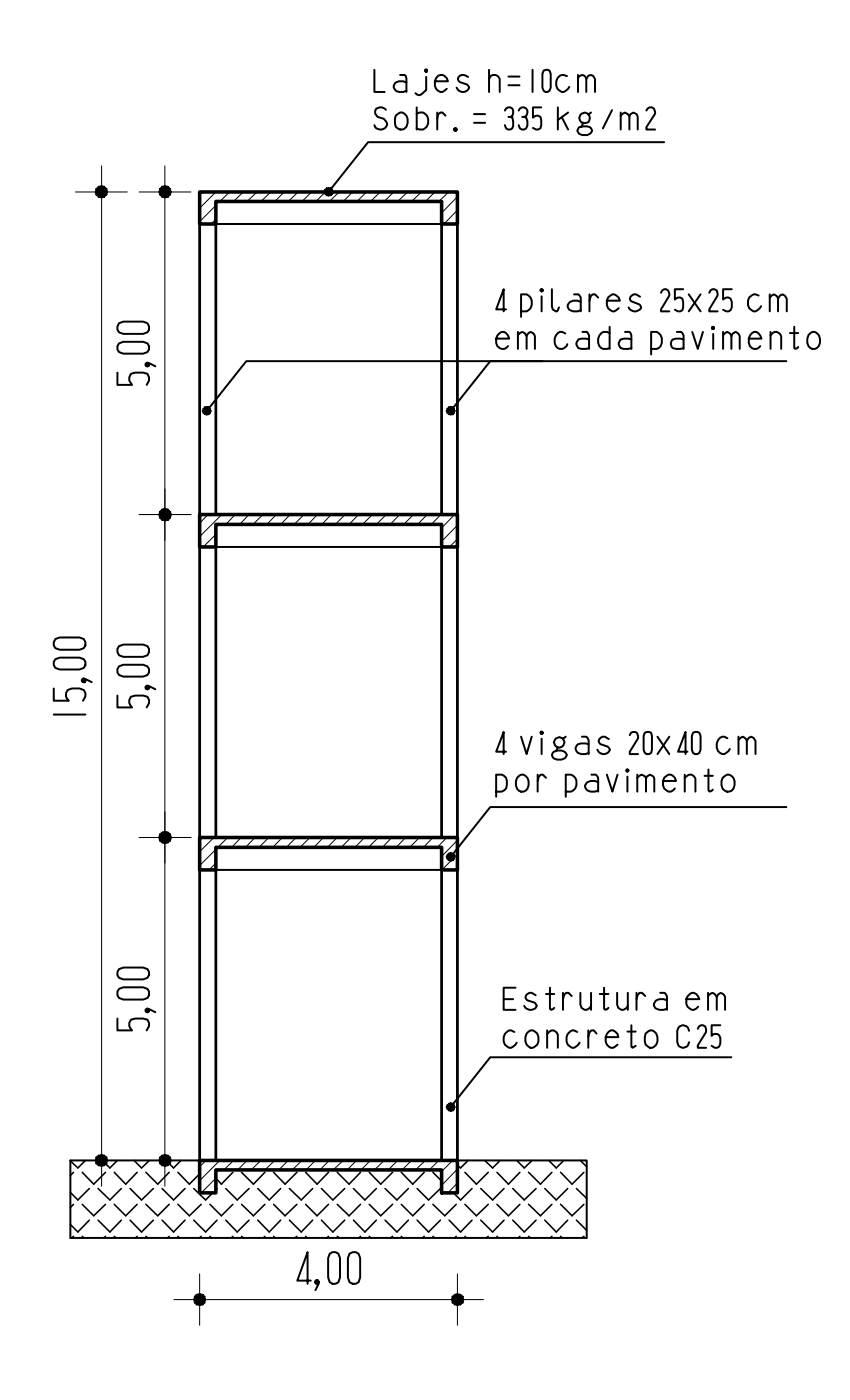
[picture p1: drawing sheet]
<svg xmlns="http://www.w3.org/2000/svg" width="91mm" height="150mm" viewBox="0 0 91 150" stroke-linecap="round" stroke-linejoin="round" font-family="sans-serif">
<!-- layer: Vista-3 -->
<path d="M21.4 24v31.1M23.1 24v31.1M47.3 24v31.1M49 24v31.1M21.4 58.6v31.1M23.1 58.6v31.1M47.3 58.6v31.1M49 58.6v31.1M21.4 93.2v31.1M23.1 93.2v31.1M47.3 93.2v31.1M49 93.2v31.1" fill="none" stroke="#000" stroke-width=".3"/>
<!-- layer: Vista-2 -->
<path d="M71.1 15.2h-31.7l-4.2 5.4M23.1 24h24.2M58.1 38.7h-31.7l-4.3 5.3M84.2 38.7h-31.7l-4.2 5.3M23.1 58.6h24.2M23.1 93.2h24.2M84.2 86.4h-31.7l-4.2 5.4M78.3 113.2h-25.8l-4.2 5.4M21.4 124.3h-13.9v8.3h55.3v-8.3h-13.8" fill="none" stroke="#000" stroke-width=".21"/>
<!-- layer: Cotas -->
<g fill="none" stroke="#000" stroke-width=".11">
<path d="M10.9 17.8v109.2M17.7 17.8v109.2M8.1 20.6h5.5M14.9 20.6h5.5M21.6 20.6l-.2 .2M23.1 20.6l-1.7 1.7M23.1 22l-1.7 1.7M23.1 23.5l-.5 .5M24.6 20.6l-1.1 1M26 20.6l-1 1M27.5 20.6l-1 1M29 20.6l-1.1 1"/>
<path d="M30.4 20.6l-1 1M31.9 20.6l-1 1M33.4 20.6l-1.1 1M34.8 20.6l-1 1M36.3 20.6l-1 1M37.8 20.6l-1.1 1M39.2 20.6l-1 1M40.7 20.6l-1 1M42.2 20.6l-1.1 1M43.6 20.6l-1 1M45.1 20.6l-1 1M46.6 20.6l-1 1"/>
<path d="M48 20.6l-1 1M49 24h.1M49 21.1l-1.7 1.7M49 22.5l-1.5 1.5M14.9 55.1h5.5M22.3 55.1l-.9 .9M23.1 57.2l-1.3 1.4M23.7 55.1l-2.3 2.4M25.2 55.1l-1 1.1M26.7 55.1l-1 1.1M28.2 55.1l-1.1 1.1M29.6 55.1l-1 1.1"/>
<path d="M31.1 55.1l-1 1.1M32.6 55.1l-1.1 1.1M34 55.1l-1 1.1M35.5 55.1l-1 1.1M37 55.1l-1.1 1.1M38.4 55.1l-1 1.1M39.9 55.1l-1.1 1.1M41.4 55.1l-1.1 1.1M42.8 55.1l-1 1.1M44.3 55.1l-1.1 1.1M45.8 55.1l-1.1 1.1M47.2 55.1l-1 1.1"/>
<path d="M48.7 55.1l-1.4 1.4M49 56.2l-1.7 1.8M49 57.7l-.9 .9M14.9 89.7h5.5M21.4 89.7v.1M22.9 89.7l-1.5 1.5M23.1 91l-1.7 1.7M23.1 92.4l-.7 .8M24.4 89.7l-1.1 1M25.8 89.7l-1 1M27.3 89.7l-1 1M28.8 89.7l-1.1 1"/>
<path d="M30.2 89.7l-1 1M31.7 89.7l-1.1 1M33.2 89.7l-1.1 1M34.6 89.7l-1 1M36.1 89.7l-1 1M37.6 89.7l-1.1 1M39 89.7l-1 1M40.5 89.7l-1 1M42 89.7l-1.1 1M43.4 89.7l-1 1M44.9 89.7l-1 1M46.4 89.7l-1.1 1"/>
<path d="M47.8 89.7l-1 1M49 90l-1.7 1.7M49 91.5l-1.7 1.7M49 92.9l-.2 .3M8.1 124.3h5.5M14.9 124.3h5.5M18.6 139.2h33.2M21.4 136.4v5.5M22.1 124.3l-.7 .7M23.1 126.2l-1.6 1.5M23.1 127.6l-.1 .1M23.5 124.3l-2.1 2.1"/>
<path d="M25 124.3l-1 1M26.5 124.3l-1.1 1M27.9 124.3l-1 1M29.4 124.3l-1 1M30.9 124.3l-1.1 1M32.3 124.3l-1 1M33.8 124.3l-1 1M35.3 124.3l-1.1 1M36.7 124.3l-1 1M38.2 124.3l-1 1M39.7 124.3l-1 1M41.1 124.3l-1 1"/>
<path d="M42.6 124.3l-1 1M44.1 124.3l-1 1M45.6 124.3l-1.1 1M47 124.3l-1 1M48.5 124.3l-1.2 1.2M49 125.2l-1.7 1.7M49 126.7l-1 1M49 136.4v5.5"/>
</g>
<!-- layer: Corte -->
<path d="M21.4 20.6h27.6v3.4h-1.7v-2.4h-24.2v2.4h-1.7zM21.4 55.1h27.6v3.5h-1.7v-2.4h-24.2v2.4h-1.7zM21.4 89.7h27.6v3.5h-1.7v-2.5h-24.2v2.5h-1.7zM21.4 124.3h27.6v3.4h-1.7v-2.4h-24.2v2.4h-1.7z" fill="none" stroke="#000" stroke-width=".38"/>
<!-- layer: 0 -->
<g fill="none" stroke="#000" stroke-width=".17">
<path d="M7.9 125.5l-.4 .4M7.9 129l-.4 .3M7.9 132.4l-.2 .2M8.8 125.5l1.2 1.3 1.3-1.3M8.8 129l1.2 1.2 1.3-1.2M8.8 132.4l.2 .2M9.1 124.3l-.8 .8-.8-.8M9.6 127.3l-1.3 1.2-.8-.8M9.6 130.7l-1.3 1.2-.8-.8M10.5 127.3l1.3 1.2 1.2-1.2M10.5 130.7l1.3 1.2 1.2-1.2M10.9 124.3l.9 .8 .8-.8"/>
<path d="M11.3 132.4l-.2 .2M12.2 125.5l1.3 1.3 1.2-1.3M12.2 129l1.3 1.2 1.2-1.2M12.2 132.4l.2 .2M13.9 127.3l1.3 1.2 1.2-1.2M13.9 130.7l1.3 1.2 1.2-1.2M14.4 124.3l.8 .8 .8-.8M14.7 132.4l-.2 .2M15.6 125.5l1.3 1.3 1.2-1.3M15.6 129l1.3 1.2 1.2-1.2M15.6 132.4l.2 .2M17.4 127.3l1.2 1.2 1.2-1.2"/>
<path d="M17.4 130.7l1.2 1.2 1.2-1.2M17.8 124.3l.8 .8 .8-.8M18.1 132.4l-.2 .2M19.1 125.5l1.2 1.3 1.1-1.1M19.1 129l1.2 1.2 1.2-1.2M19.1 132.4l.1 .2M20.7 127.3l1.3 1.2 .8-.8M20.7 130.7l1.3 1.2 1.2-1.2M21.2 124.3l.2 .2M21.5 132.4l-.2 .2M22.5 129l1.2 1.2 1.2-1.2M22.5 132.4l.1 .2"/>
<path d="M23.2 127.3l-.1 .1M24.2 127.3l1.2 1.2 1.3-1.2M24.2 130.7l1.2 1.2 1.3-1.2M24.9 125.5l-1.2 1.3-.6-.6M24.9 132.4l-.1 .2M25.9 125.5l1.2 1.3 1.3-1.3M25.9 129l1.2 1.2 1.3-1.2M25.9 132.4l.2 .2M27.6 127.3l1.2 1.2 1.3-1.2M27.6 130.7l1.2 1.2 1.3-1.2M28.4 132.4l-.2 .2M29.3 125.5l1.2 1.3 1.3-1.3"/>
<path d="M29.3 129l1.2 1.2 1.3-1.2M29.3 132.4l.2 .2M31 127.3l1.3 1.2 1.2-1.2M31 130.7l1.3 1.2 1.2-1.2M31.8 132.4l-.2 .2M32.7 125.5l1.3 1.3 1.2-1.3M32.7 129l1.3 1.2 1.2-1.2M32.7 132.4l.2 .2M34.4 127.3l1.2 1.2 1.3-1.2M34.4 130.7l1.2 1.2 1.3-1.2M35.2 132.4l-.2 .2M36.1 125.5l1.3 1.3 1.2-1.3"/>
<path d="M36.1 129l1.3 1.2 1.2-1.2M36.1 132.4l.2 .2M37.8 127.3l1.3 1.2 1.2-1.2M37.8 130.7l1.3 1.2 1.2-1.2M38.6 132.4l-.2 .2M39.5 125.5l1.3 1.3 1.2-1.3M39.5 129l1.3 1.2 1.2-1.2M39.5 132.4l.2 .2M41.2 127.3l1.3 1.2 1.2-1.2M41.2 130.7l1.3 1.2 1.2-1.2M42 132.4l-.2 .2M43 125.5l1.2 1.3 1.2-1.3"/>
<path d="M43 129l1.2 1.2 1.2-1.2M43 132.4l.1 .2M44.7 127.3l1.2 1.2 1.3-1.2M44.7 130.7l1.2 1.2 1.3-1.2M45.4 132.4l-.1 .2M46.4 129l1.2 1.2 1.3-1.2M46.4 132.4l.2 .2M46.4 125.5l.9 1M48.1 130.7l1.2 1.2 1.2-1.2M48.9 132.4l-.2 .2M49.8 125.5l1.2 1.3 1.3-1.3M49.8 129l1.2 1.2 1.3-1.2"/>
<path d="M49.8 132.4l.2 .2M50.1 124.3l-.8 .8-.3-.3M50.5 127.3l-1.2 1.2-.7-.8M51.5 127.3l1.2 1.2 1.3-1.2M51.5 130.7l1.2 1.2 1.3-1.2M51.9 124.3l.8 .8 .9-.8M52.3 132.4l-.2 .2M53.2 125.5l1.2 1.3 1.3-1.3M53.2 129l1.2 1.2 1.3-1.2M53.2 132.4l.2 .2M54.9 127.3l1.2 1.2 1.3-1.2M54.9 130.7l1.2 1.2 1.3-1.2"/>
<path d="M55.3 124.3l.8 .8 .9-.8M55.7 132.4l-.2 .2M56.6 125.5l1.3 1.3 1.2-1.3M56.6 129l1.3 1.2 1.2-1.2M56.6 132.4l.2 .2M58.3 127.3l1.3 1.2 1.2-1.2M58.3 130.7l1.3 1.2 1.2-1.2M58.8 124.3l.8 .8 .8-.8M59.1 132.4l-.2 .2M60 125.5l1.3 1.3 1.2-1.3M60 129l1.3 1.2 1.2-1.2M60 132.4l.2 .2"/>
<path d="M61.7 130.7l1.1 1.1M61.7 127.3l1.1 1M62.1 124.3l.7 .7M62.5 132.4l-.2 .2"/>
</g>
<g fill="#000" stroke="#000" stroke-width=".11">
<path d="M10.5 20l.4 .6v-.7zM10.3 20.2l.2-.2 .4 .6zM10.3 20.2l-.1 .4h.7z"/>
<path d="M17.4 20l.3 .6v-.7zM17.1 20.2l.3-.2 .3 .6zM17.1 20.2l-.1 .4h.7z"/>
<path d="M10.2 20.6l.1 .3 .6-.3zM10.3 20.9l.6-.3-.4 .5zM10.9 20.6l-.4 .5 .4 .1z"/>
<path d="M10.9 20.6v.6l.3-.1zM10.9 20.6l.5 .3-.2 .2zM10.9 20.6l.5 .3 .1-.3z"/>
<path d="M10.9 20.6h.6l-.1-.4zM11.2 20l.2 .2-.5 .4zM10.9 19.9v.7l.3-.6z"/>
<path d="M17 20.6l.1 .3 .6-.3zM17.1 20.9l.6-.3-.3 .5zM17.7 20.6l-.3 .5 .3 .1z"/>
<path d="M17.7 20.6v.6l.3-.1zM17.7 20.6l.5 .3-.2 .2zM17.7 20.6l.5 .3 .1-.3z"/>
<path d="M17.7 20.6h.6l-.1-.4zM18 20l.2 .2-.5 .4zM17.7 19.9v.7l.3-.6z"/>
<path d="M17 55.1l.1 .3 .6-.3zM17.1 55.4l.6-.3-.3 .6zM17.7 55.1l-.3 .6 .3 .1z"/>
<path d="M17 55.1l.1 .3 .6-.3zM17.1 55.4l.6-.3-.3 .6zM17.7 55.1l-.3 .6 .3 .1z"/>
<path d="M17.4 54.6l.3 .5v-.6zM17.4 54.6l.3 .5-.6-.3zM17.1 54.8l-.1 .3h.7z"/>
<path d="M17.7 55.1v.7l.3-.1zM17.7 55.1l.5 .3-.2 .3zM17.7 55.1l.5 .3 .1-.3z"/>
<path d="M17.7 55.1v.7l.3-.1zM17.7 55.1l.5 .3-.2 .3zM17.7 55.1l.5 .3 .1-.3z"/>
<path d="M17.4 54.6l.3 .5v-.6zM17.4 54.6l.3 .5-.6-.3zM17.1 54.8l-.1 .3h.7z"/>
<path d="M17.7 55.1h.6l-.1-.3zM18 54.6l.2 .2-.5 .3zM17.7 54.5v.6l.3-.5z"/>
<path d="M17.7 55.1h.6l-.1-.3zM18 54.6l.2 .2-.5 .3zM17.7 54.5v.6l.3-.5z"/>
<path d="M17 89.7l.1 .3 .6-.3zM17.1 90l.6-.3-.3 .5zM17.7 89.7l-.3 .5 .3 .1z"/>
<path d="M17 89.7l.1 .3 .6-.3zM17.1 90l.6-.3-.3 .5zM17.7 89.7l-.3 .5 .3 .1z"/>
<path d="M17.4 89.1l.3 .6v-.6zM17.1 89.4l.3-.3 .3 .6zM17.1 89.4l-.1 .3h.7z"/>
<path d="M17.7 89.7v.6l.3-.1zM17.7 89.7l.5 .3-.2 .2zM17.7 89.7l.5 .3 .1-.3z"/>
<path d="M17.7 89.7v.6l.3-.1zM17.7 89.7l.5 .3-.2 .2zM17.7 89.7l.5 .3 .1-.3z"/>
<path d="M17.4 89.1l.3 .6v-.6zM17.1 89.4l.3-.3 .3 .6zM17.1 89.4l-.1 .3h.7z"/>
<path d="M17.7 89.7h.6l-.1-.3zM18 89.1l.2 .3-.5 .3zM17.7 89.1v.6l.3-.6z"/>
<path d="M17.7 89.7h.6l-.1-.3zM18 89.1l.2 .3-.5 .3zM17.7 89.1v.6l.3-.6z"/>
<path d="M10.2 124.3l.1 .3 .6-.3zM10.3 124.6l.6-.3-.4 .5zM10.9 124.3l-.4 .5 .4 .1z"/>
<path d="M10.9 124.3v.6l.3-.1zM10.9 124.3l.5 .3-.2 .2zM10.9 124.3l.5 .3 .1-.3z"/>
<path d="M10.5 123.7l.4 .6v-.7zM10.3 123.9l.2-.2 .4 .6zM10.3 123.9l-.1 .4h.7z"/>
<path d="M10.9 124.3h.6l-.1-.4zM11.2 123.7l.2 .2-.5 .4zM10.9 123.6v.7l.3-.6z"/>
<path d="M17 124.3l.1 .3 .6-.3zM17.1 124.6l.6-.3-.3 .5zM17.7 124.3l-.3 .5 .3 .1z"/>
<path d="M17.7 124.3v.6l.3-.1zM17.7 124.3l.5 .3-.2 .2zM17.7 124.3l.5 .3 .1-.3z"/>
<path d="M17.4 123.7l.3 .6v-.7zM17.1 123.9l.3-.2 .3 .6zM17.1 123.9l-.1 .4h.7z"/>
<path d="M17.7 124.3h.6l-.1-.4zM18 123.7l.2 .2-.5 .4zM17.7 123.6v.7l.3-.6z"/>
<path d="M20.7 139.2l.1 .3 .6-.3zM20.8 139.5l.6-.3-.4 .5zM21.4 139.2l-.4 .5 .4 .1z"/>
<path d="M21.4 139.2v.6l.3-.1zM21.4 139.2l.5 .3-.2 .2zM21.4 139.2l.5 .3 .1-.3z"/>
<path d="M21 138.6l.4 .6v-.7zM21 138.6l.4 .6-.6-.4zM20.8 138.8l-.1 .4h.7z"/>
<path d="M21.4 139.2h.6l-.1-.4zM21.7 138.6l.2 .2-.5 .4zM21.4 138.5v.7l.3-.6z"/>
<path d="M48.3 139.2l.1 .3 .6-.3zM48.4 139.5l.6-.3-.3 .5zM49 139.2l-.3 .5 .3 .1z"/>
<path d="M48.7 138.6l.3 .6v-.7zM48.4 138.8l.3-.2 .3 .6zM48.4 138.8l-.1 .4h.7z"/>
<path d="M49 139.2v.6l.3-.1zM49 139.2l.6 .3-.3 .2zM49 139.2l.6 .3 .1-.3z"/>
<path d="M49 139.2h.7l-.1-.4zM49.3 138.6l.3 .2-.6 .4zM49 138.5v.7l.3-.6z"/>
</g>
<!-- layer: Cotas -->
<g fill="none" stroke="#000" stroke-width=".21">
<path d="M40.1 7.5v2.3h1.1M41.3 11.8a.69 .69 0 0 0-1.1 0v.4l.2 .3 .7 .2a.65 .65 0 0 1 .2 1 .65 .65 0 0 1-1 0l-.2-.3M42.4 12.4a.68 .68 0 0 1 .7-.3 .68 .68 0 0 1 .5 .6 .83 .83 0 0 1-.8 1.2l-.4-.3-.1-.4zM42.8 8h.5l.1 .1 .1 .3v1.4M43.5 8.8a.92 .92 0 0 0-1.3 .4 .65 .65 0 0 0 .5 .6h.5l.3-.1M44.6 12.2a.84 .84 0 0 1 1 0 .84 .84 0 0 1 .2 1 .79 .79 0 0 1-1.2 .5M44.6 11.5v2.4M45.6 7.6v-.1l.1 .1M45.6 7.5v.1v-.1M45.6 7.6h.1l-.1 .1M45.6 7.5l.1 .1h-.1l.1-.1-.1 .1 .1-.1M45.6 8.2v1.4l-.5 .5a.44 .44 0 0 1-.6-.1"/>
<path d="M45.6 7.5v.2M45.7 7.5h-.1h.1M45.7 7.6h-.1h.1M45.7 7.5v.1v-.1M45.7 7.6l-.1-.1 .1 .1h-.1h.1h-.1v.1M45.7 7.5v.1M46.6 8.7h1.4a.7 .7 0 0 0-.7-.7 .7 .7 0 0 0-.7 .7 .86 .86 0 0 0 .8 1.1l.4-.3M46.8 12.1v1.8M47.7 12.4l-.3-.3h-.2l-.3 .2-.1 .4M48.7 13.8h.2h-.2M48.7 13.8v.1h.2h-.2M48.7 13.8l.2 .2"/>
<path d="M48.7 13.8h.2M48.7 14h.2M48.7 13.8v.2M48.8 13.8l.1 .1-.2-.1v.2l.2-.2-.1 .2M48.8 13.7l-.2 .2 .2 .1M48.8 13.7l.1 .2h-.3M48.8 13.7v.3M48.8 13.8l-.1 .1 .1-.1M48.8 14l-.1-.2 .1 .2M48.8 13.8v.2v-.2M48.9 13.8l-.2 .2M48.9 13.8v.2"/>
<path d="M48.9 13.9l-.1 .1M50.1 8.2a.63 .63 0 0 0-1.1 .3l.2 .3 .8 .2 .2 .4a.72 .72 0 0 1-.6 .5 .72 .72 0 0 1-.7-.5M50.8 12.2h1.1M50.8 13.2h1.1M52.4 8.5a.59 .59 0 0 1 .5-.5 .59 .59 0 0 1 .6 .5v1.3M52.4 7.5v2.3M54.1 11.8a.46 .46 0 0 1 .5-.3 .46 .46 0 0 1 .3 .6v.3l-.5 .1M54.4 8.2h1.2M54.4 9.1h1.2M54.7 12.5l.2 .1v.4v.7l-.2 .2h-.3l-.2-.2-.1-.3M55.5 11.8a.48 .48 0 0 1 .6-.3 .48 .48 0 0 1 .4 .6l-.2 .3-.4 .1M56.1 12.5l.2 .1a.88 .88 0 0 1-.2 1.3h-.2l-.2-.2-.2-.3"/>
<path d="M57 7.5v2.3M58 11.5h-.9v1.1a.55 .55 0 0 1 .8-.1l.1 .4-.1 .8-.5 .2-.3-.2M58.2 7.6l.2-.1 .4 .1 .2 .3v1.5l-.2 .3-.2 .1h-.2l-.2-.1-.1-.3v-1.5zM59.7 11.5v2.4M60.2 12.6l.6 1.3M60.7 8.2a.72 .72 0 0 0-1.1 .5 .86 .86 0 0 0 .8 1.1l.4-.3 .2-.2M60.8 12.1l-1.1 .8M61.9 8.3l.2-.2a.45 .45 0 0 1 .7 .4v1.3M61.9 8v1.8M62.4 13.2l-.1 .4h-.3l-.2 .4 .1 .2a.91 .91 0 0 0 1.5-.2l-.1-.3a1.01 1.01 0 0 0-1-.1M62.8 8.5a.47 .47 0 0 1 .4-.5 .47 .47 0 0 1 .5 .5v1.3M63.3 12.1l-.3 .2-.4-.2-.3 .1-.3 .4 .1 .4a.57 .57 0 0 0 .7 .2 .57 .57 0 0 0 .4-.6l-.1-.3h-.1"/>
<path d="M65.5 11.8l-.9 1.9M66.5 12.4l.4-.3 .4 .2 .1 .2v1.4M66.5 12.1v1.8M67.4 12.5l.1-.2 .3-.2 .4 .2 .1 .2v1.4M69.2 11.8a.48 .48 0 0 1 .8-.2l.1 .6-.9 1.4v.3h.9M12.6 39.9v1.3h1.5a.83 .83 0 0 1-.1-1.2l.5-.1h.8l.5 .1 .2 .4v.4l-.3 .4M12.7 36.8l.5-.2h2.1l.5 .2 .2 .3v.3l-.2 .3-.5 .2h-2.1l-.5-.2-.1-.3v-.3zM12.7 34.6l.5-.2h2.1l.5 .2 .2 .4v.3l-.2 .3-.5 .2h-2.1l-.5-.2-.1-.3v-.3zM15.6 39.1l.2 .1 .2-.1M15.6 39.1l.2-.2v.3M15.6 39.1h.4M15.7 39h.2h-.2"/>
<path d="M15.7 39v.1M15.7 39.1h.2M15.7 39l.2 .2-.2-.2 .1 .2v-.3l-.1 .2h.2l-.2-.2v.3l.2-.2-.2 .2 .2-.2M15.7 38.9v.3v-.2M15.7 38.9l.2 .2M15.7 39h.2M15.7 38.9h.2M15.9 38.9v.3v-.2M15.9 39.2h-.2h.2M15.9 38.9l-.2 .2M15.9 39v.1M16 39.1l-.2-.2h.2l.6 .3"/>
<path d="M53.1 36.3h1.4a.68 .68 0 0 0-1-.6 .92 .92 0 0 0-.4 1 .92 .92 0 0 0 .9 .7l.4-.3M54.2 33.1h-1.1l.8-2.1v2.3M55.5 35.9l.2-.2a.47 .47 0 0 1 .7 .3v1.4M55.5 35.5v1.9M55.8 33.3h.6a1.01 1.01 0 0 0 .6-.9 1.01 1.01 0 0 0-.6-.9h-.6v2.4M56.4 36l.1-.2 .3-.3 .4 .3 .1 .2v1.4M57.9 31.1l.1-.1 .1 .1M58 31l.1 .1M58 31h.1M58 31.2h.1M58 31v.2M58 31l.1 .1h-.1v-.1v.1h.1"/>
<path d="M58 31v.2v-.2M58 31.7v1.6M58 31.2v-.1v.1M58.1 31.1h-.1h.1M58.1 31.1h.1M58.1 31.1l-.1 .1M58.1 31.1h-.2l.1 .1M59.1 31v1.8a.57 .57 0 0 0 .5 .5l.3-.4M60.5 35.7l-.3-.2a.96 .96 0 0 0-.8 .8 .96 .96 0 0 0 .3 1 .69 .69 0 0 0 1-.4M61.5 31.5h.4l.3 .4v1.4M62.2 32.3a.98 .98 0 0 0-1.4 .4v.2a.9 .9 0 0 0 1.4 .3M62.4 35.5h.5l.2 .4v1.5"/>
<path d="M63.1 36.4a1.15 1.15 0 0 0-1.3 .1 .56 .56 0 0 0 .1 .8l.4 .1 .8-.1M63.1 31.5v1.8M64.1 31.9l-.4-.4h-.2l-.3 .2-.1 .5M65 32.2h1.4a.7 .7 0 0 0-.7-.7 .7 .7 0 0 0-.7 .7 .86 .86 0 0 0 .8 1.1l.5-.3M65.3 35.7a.85 .85 0 0 0-1 .1 .85 .85 0 0 0-.2 .9 .79 .79 0 0 0 1.2 .6M65.3 35v2.4M66.9 35.5h.5l.1 .2 .1 .2v1.5M67.6 36.4a1.15 1.15 0 0 0-1.2 .1 .56 .56 0 0 0 .1 .8l.3 .1 .8-.1M68.5 31.8a.63 .63 0 0 0-1 0l-.1 .2 .1 .2 .9 .4 .3 .3a.75 .75 0 0 1-.7 .5 .75 .75 0 0 1-.7-.5M69.7 37.4h.6a1 1 0 0 0 .6-.9 1 1 0 0 0-.6-1h-.6v2.5M70.8 31.4l.1-.3 .2-.1h.2l.2 .1 .2 .3v.3l-.9 1.4v.2h.9M72.5 35.5h.4l.3 .4v1.5"/>
<path d="M73.2 31h-.9v1.1a.55 .55 0 0 1 .8-.1l.1 .3-.1 .9-.2 .1h-.3l-.3-.1M73.2 36.4a1.26 1.26 0 0 0-1.3 .1 .63 .63 0 0 0 .2 .8l.3 .1 .8-.1M73.7 31.5l1.3 1.8M74.1 35.5l.6 1.9 .6-1.9M75 31.5l-1.3 1.8M75.9 31.4l.2-.3 .2-.1 .5 .1v.6l-.9 1.4v.2h.9M76.2 35.1l.2-.1 .1 .1M76.3 35.1h.1h-.1M76.3 35.2v-.1v.1M76.4 35v.2v-.1l-.1 .1 .1-.1-.1 .1M76.4 35.8v1.6M76.4 35.2h-.1h.1v-.1v.1h-.1"/>
<path d="M76.5 35.1h-.3l.2 .1-.1-.1h.1l-.1 .1v-.1l.1 .1M76.5 35.1l-.1 .1M77.4 35.9l.5-.4 .3 .3 .1 .2v1.4M77.4 35.5v1.9M78.3 36l.1-.2 .4-.3 .3 .3 .1 .2v1.4M78.4 31h-1v1.1a.55 .55 0 0 1 .8-.1l.2 .3v.6l-.2 .3-.2 .1h-.2l-.4-.1M80.2 36.3h1.3a.68 .68 0 0 0-1-.6 1 1 0 0 0 .2 1.7l.5-.1 .2-.2M81.2 31.7a.82 .82 0 0 0-.9 .1 .82 .82 0 0 0-.2 .9 .71 .71 0 0 0 .6 .7 .71 .71 0 0 0 .8-.6M82.4 31.9l.5-.4 .3 .3 .1 .2v1.3M82.4 31.5v1.8M82.5 35.9l.2-.2a.57 .57 0 0 1 1 .3v1.4M82.5 35.5v1.9"/>
<path d="M83.3 32a.47 .47 0 0 1 .7-.3l.2 .3v1.3M84.6 35.7h.9M85 35v2.3l.1 .1 .3-.1 .1-.1M86.6 35.9a.61 .61 0 0 1 .5-.4 .61 .61 0 0 1 .6 .4 1.01 1.01 0 0 1-.5 1.5 .69 .69 0 0 1-.8-.7v-.4zM5.8 73.7v1.3h1.6a.79 .79 0 0 1-.2-1.1l.5-.2h.8l.5 .2 .1 .3v.4l-.2 .4M5.8 76.5h3.3M5.9 70.6l.5-.2h2.1l.5 .2 .1 .3v.3l-.1 .3-.5 .2h-2.1l-.5-.2-.1-.3v-.3zM5.9 68.4l.5-.1h2.1l.5 .1 .1 .4v.3l-.1 .3-.5 .2h-2.1l-.5-.2-.1-.3v-.3zM8.8 72.9l.2 .2 .1-.2M8.8 72.9l.2-.2v.4M8.8 72.9h.3M8.8 72.9l.2 .2v-.3l-.2 .1h.3l-.2-.1 .2 .2h-.3"/>
<path d="M8.8 72.8h.3l-.2 .3 .2-.2M8.8 72.8l.3 .3M8.8 72.8v.2M8.9 72.8l.2 .2M8.9 72.8v.2M8.9 73h.2M8.9 72.8h.2M8.9 73.1v-.3v.3M8.9 73.1h.2M9.1 72.8l-.3 .2M9.1 72.8v.3M9.1 72.8l-.2 .2"/>
<path d="M9.1 72.8v.2M9.1 72.9l-.1-.2h.1l.7 .4M12.6 74.5v1.3h1.5a.79 .79 0 0 1-.1-1.2l.5-.1h.8l.5 .1 .2 .4v.3l-.3 .5M12.7 71.4l.5-.2h2.1l.5 .2 .2 .3v.3l-.2 .3-.5 .2h-2.1l-.5-.2-.1-.3v-.3zM12.7 69.2l.5-.2h2.1l.5 .2 .2 .3v.3l-.2 .4-.5 .1h-2.1l-.5-.1-.1-.4v-.3zM15.6 73.6l.2 .2 .2-.2M15.6 73.6l.2-.1v.3M15.6 73.6h.4M15.7 73.6h.2l-.2 .2v-.3l.2 .2h-.2l.1-.2v.3zM15.7 73.6v.1M15.7 73.6l.2 .2M15.7 73.7h.2"/>
<path d="M15.7 73.6h.2M15.7 73.5l.2 .2M15.7 73.6l.2 .1M15.7 73.5v.3M15.7 73.8h.2M15.7 73.5h.2M15.9 73.6l-.2 .1M15.9 73.5l-.2 .2M15.9 73.5v.3M15.9 73.6v.1M15.9 73.6l-.2 .2M16 73.6l-.2-.1h.2l.6 .3"/>
<path d="M55.8 78.9l.6 1.9 .5-1.9M57.9 78.5l.1-.1 .1 .1M58 78.5v-.1v.1M58 78.5v-.1v.2M58 78.6h.1M58 78.4l.1 .1-.1-.1v.2v-.1h.1l-.1 .1M58 78.4v.2M58 79.1v1.7M58 78.4h.1M58 78.4v.2v-.2M58.1 78.4v.1h-.1h.1M58.1 78.4l-.1 .2"/>
<path d="M58.1 78.5h-.2l.1 .1M58.1 78.5l-.1 .1M59.7 80l-.1 .4-.4 .2-.1 .2 .1 .3a.93 .93 0 0 0 1.5-.3 .82 .82 0 0 0-1.1-.4M60.6 78.9l-.3 .2-.4-.2-.3 .2-.3 .4a.64 .64 0 0 0 .6 .6l.4-.3 .2-.3-.2-.4M62.3 78.9h.5l.2 .4v1.5M63 79.7a1.26 1.26 0 0 0-1.2 .1 .53 .53 0 0 0 .1 .8l.3 .2h.5l.3-.2M65.2 79.1a.63 .63 0 0 0-1 0l-.1 .3 .1 .2 .1 .1 .8 .3 .2 .3a.72 .72 0 0 1-.7 .5 .72 .72 0 0 1-.6-.5M67.4 78.7a.48 .48 0 0 1 .8-.2l.1 .6-.9 1.4v.3h.9M69 78.5l.3-.1 .4 .1 .1 .3v1.5l-.1 .3-.2 .2h-.2l-.3-.2-.1-.3v-1.5zM70.4 78.9l1.3 1.9M71.7 78.9l-1.3 1.9M74.2 78.5l.2-.1 .5 .1 .1 .3v1.5l-.1 .3-.2 .2h-.3l-.2-.2-.1-.3v-1.5z"/>
<path d="M77.9 79.1l-.3-.2a.94 .94 0 0 0-.9 .9 .94 .94 0 0 0 .9 1l.4-.4 .1-.2M79.1 79.2l.4-.3 .4 .2 .1 .3v1.4M79.1 78.9v1.9M80 79.4a.47 .47 0 0 1 .7-.4l.2 .4v1.4M53.1 84.8h.6l.3-.1a1.03 1.03 0 0 0-.3-1.7h-.6v2.3M54.2 80.5h-1.1l.8-2.1v2.4M55.4 83.3a.65 .65 0 0 1 .7-.3 .65 .65 0 0 1 .5 .6 .83 .83 0 0 1-.8 1.2 .94 .94 0 0 1-.4-1.5zM57.6 83v1.8M58.5 83.3l-.4-.3h-.2l-.2 .2-.1 .4M60.6 84.8a.94 .94 0 0 0 1.2-.9 .94 .94 0 0 0-1.2-.9v2.3M63.3 83h.5l.3 .3v1.5M64.1 83.8a.98 .98 0 0 0-1.4 .3 .64 .64 0 0 0 .5 .7h.5l.4-.1"/>
<path d="M65 83l.6 1.8 .5-1.8M67.1 82.5v.1v-.1M67.2 82.5h.1l-.1-.1-.1 .1M67.2 82.4v.2M67.2 83.2v1.6M67.2 82.5h-.1h.2M67.2 82.6h-.1h.2M67.2 82.5v.1v-.1M67.3 82.5l-.2 .1 .1-.1h-.1h.2M67.3 82.5h-.2l.1 .1-.1-.1 .2 .1M67.3 82.5h-.2l.1 .1M67.3 82.5l-.1 .1"/>
<path d="M67.3 82.5v.1M68.2 83.3l.3-.2a.48 .48 0 0 1 .7 .3v1.4M68.2 83v1.8M69.2 83.4l.1-.2 .3-.2 .4 .2 .1 .2v1.4M71 83.6h1.4a.7 .7 0 0 0-.7-.7 .7 .7 0 0 0-.7 .7 .86 .86 0 0 0 .8 1.2l.5-.4M73.3 83.3a.61 .61 0 0 1 .6-.4 .61 .61 0 0 1 .6 .5v1.4M73.3 83v1.8M73.6 80.5h-1l.8-2.1v2.4M75.4 83.1h.9M75.9 82.4v2.3l.1 .1 .3-.2M77.4 83.3a.68 .68 0 0 1 .8-.3 .68 .68 0 0 1 .5 .6 .83 .83 0 0 1-.8 1.2 .85 .85 0 0 1-.6-1.2zM12.6 109.1v1.2h1.5a.79 .79 0 0 1-.1-1.1l.5-.1h.8l.5 .1 .2 .3v.4l-.3 .4"/>
<path d="M12.7 105.9l.5-.2h2.1l.5 .2 .2 .3v.4l-.2 .3-.5 .1h-2.1l-.5-.1-.1-.3v-.4zM12.7 103.8l.5-.2h2.1l.5 .2 .2 .3v.3l-.2 .3-.5 .2h-2.1l-.5-.2-.1-.3v-.3zM15.6 108.2l.2 .2 .2-.2M15.6 108.2l.2-.1v.3M15.6 108.2h.4M15.7 108.1l.2 .3M15.7 108.1v.2M15.7 108.1h.2M15.7 108.3l.2-.2-.2 .2 .1-.2v.3l-.1-.2h.2l-.2 .2v-.3l.2 .2-.2-.2 .2 .2M15.7 108.3v-.2v.3M15.7 108.1h.2h-.2M15.7 108.4h.2"/>
<path d="M15.7 108.3h.2M15.9 108.3v-.2v.3M15.9 108.3h-.2h.2M15.9 108.1l-.2 .3M15.9 108.1v.2M16 108.2l-.2-.1h.2l.6 .3M53.9 107h1M55.1 110.5l-.4-.2a.94 .94 0 0 0-.8 1 .94 .94 0 0 0 .8 .9l.5-.3 .1-.2M55.2 105.8h-1.3v2.3h1.3M56.4 110.7a.64 .64 0 0 1 .6-.4 .64 .64 0 0 1 .5 .4 .93 .93 0 0 1 .2 1 .93 .93 0 0 1-.9 .5 1.01 1.01 0 0 1-.4-1.5zM57.4 106.6a.63 .63 0 0 0-1.1 0v.2v.2l.2 .1 .8 .3 .2 .3a.75 .75 0 0 1-.7 .5 .75 .75 0 0 1-.7-.5M58.5 106.5h.9"/>
<path d="M58.6 110.7l.2-.2a.54 .54 0 0 1 .9 .3v1.4M58.6 110.3v1.9M58.9 105.8v2.2l.1 .1 .4-.2M60.3 106.3v1.8M61.2 106.7l-.3-.4h-.3l-.2 .2-.1 .5M61.8 110.5l-.3-.2a.94 .94 0 0 0-.9 1 .94 .94 0 0 0 .9 .9l.4-.3 .2-.2M62.1 106.3v1.3a.65 .65 0 0 0 .7 .5l.4-.2 .1-.2M63 110.3v1.9M63.3 106.3v1.8M63.9 110.7l-.3-.4h-.3l-.2 .3-.1 .5M64.2 106.5h1M64.7 105.8v2.2l.1 .1 .4-.2"/>
<path d="M64.9 111.1h1.3a.68 .68 0 0 0-1-.6 1.04 1.04 0 0 0 .2 1.7h.3l.4-.3M66.1 106.3v1.3a.65 .65 0 0 0 .7 .5l.3-.2 .1-.2M67.2 110.5h.9M67.2 106.3v1.8M67.6 109.8v2.3l.1 .1 .4-.2M68.2 106.3v1.8M69.1 106.7l-.4-.4h-.2l-.2 .2-.1 .5M69.1 110.7a.64 .64 0 0 1 1.2 0 .93 .93 0 0 1 .1 1 .93 .93 0 0 1-.8 .5 .85 .85 0 0 1-.6-1.1zM70.7 106.3h.5l.2 .4v1.4M71.4 107.1a.95 .95 0 0 0-1.4 .4v.2a.9 .9 0 0 0 1.4 .3M73.5 107h1.4a.7 .7 0 0 0-.7-.7 .7 .7 0 0 0-.7 .7 .91 .91 0 0 0 .6 1.1h.2l.5-.3M73.8 110.4a.64 .64 0 0 0-.6-.6 .64 .64 0 0 0-.7 .6v1.2a.64 .64 0 0 0 .7 .6 .64 .64 0 0 0 .6-.6"/>
<path d="M74.7 110.2l.1-.3 .3-.1 .4 .1 .1 .6-.9 1.5v.2h.9M75.8 106.7l.2-.2a.47 .47 0 0 1 .8 .3v1.3M75.8 106.3v1.8M76.8 106.8v-.2l.4-.3 .4 .3v.2v1.3M77.1 109.8h-.9v1.1a.55 .55 0 0 1 .8 0l.1 .3v.5l-.1 .4-.2 .1h-.3l-.3-.2M33.3 137.1h-1.5l1.1-3v3.4M33.8 137.2l.2 .2M33.8 137.2h.3M33.8 137.4h.3M33.8 137.2v.2M33.9 137.2h.1l-.1 .2h.1zM33.9 137.1l.2 .3"/>
<path d="M33.9 137.1h.1M33.9 137.4h.1M33.9 137.1v.3M33.9 137.1l.2 .2h-.3l.2-.2v.3l-.2-.1h.3l-.2 .1zM34 137.1l-.2 .2 .2 .2M34 137.1l.1 .2h-.3M34 137.5l.1-.2v.2l-.3 .7M34 137.1v.4M34 137.1l-.2 .3M34 137.1v.3M34.1 137.2l-.2 .2M34.1 137.2v.2"/>
<path d="M35.3 134.3l.3-.2h.3l.3 .2 .2 .4v2.1l-.2 .5-.3 .2h-.3l-.3-.2-.2-.5v-2.1zM37.4 134.3l.4-.2h.3l.3 .2 .2 .4v2.1l-.2 .5-.3 .2h-.3l-.4-.2-.1-.5v-2.1z"/>
<circle cx="45.6" cy="7.5" r=".11"/>
<circle cx="48.7" cy="13.9" r=".11"/>
<circle cx="15.8" cy="39" r=".19"/>
<circle cx="58" cy="31.1" r=".11"/>
<circle cx="76.3" cy="35.1" r=".11"/>
<circle cx="9" cy="72.9" r=".19"/>
<circle cx="15.8" cy="73.6" r=".19"/>
<circle cx="58" cy="78.5" r=".11"/>
<circle cx="67.2" cy="82.5" r=".11"/>
<circle cx="15.8" cy="108.2" r=".19"/>
<circle cx="33.9" cy="137.3" r=".19"/>
</g>
<g fill="#000" stroke="#000" stroke-width=".11">
<path d="M34.8 20.6v.2l.4-.2zM34.8 20.8l.4-.2-.2 .3zM35.2 20.6l-.2 .3 .2 .1z"/>
<path d="M35 20.1l.2 .5v-.5zM35 20.1l.2 .5-.4-.3zM34.8 20.3v.3h.4z"/>
<path d="M35.2 20.6v.4l.2-.1zM35.2 20.6l.4 .2-.2 .1zM35.2 20.6l.4 .2v-.2z"/>
<path d="M35.2 20.6h.4v-.3zM35.4 20.1l.2 .2-.4 .3zM35.2 20.1v.5l.2-.5z"/>
<path d="M21.7 44l.1 .2 .3-.2zM21.8 44.2l.3-.2-.2 .4zM22.1 44l-.2 .4h.2z"/>
<path d="M21.9 43.6l.2 .4v-.5zM21.9 43.6l.2 .4-.3-.2zM21.8 43.8l-.1 .2h.4z"/>
<path d="M22.1 44v.4h.3zM22.1 44l.4 .2-.1 .2zM22.1 44l.4 .2 .1-.2z"/>
<path d="M22.1 44h.5l-.1-.2zM22.4 43.6l.1 .2-.4 .2zM22.1 43.5v.5l.3-.4z"/>
<path d="M47.8 44l.1 .2 .4-.2zM47.9 44.2l.4-.2-.3 .4zM48.3 44l-.3 .4h.3z"/>
<path d="M48 43.6l.3 .4v-.5zM48 43.6l.3 .4-.4-.2zM47.9 43.8l-.1 .2h.5z"/>
<path d="M48.3 44v.4h.2zM48.3 44l.3 .2-.1 .2zM48.3 44l.3 .2 .1-.2z"/>
<path d="M48.3 44h.4l-.1-.2zM48.5 43.6l.1 .2-.3 .2zM48.3 43.5v.5l.2-.4z"/>
<path d="M47.8 91.8l.1 .2 .4-.2zM47.9 92l.4-.2-.3 .3zM48.3 91.8l-.3 .3 .3 .1z"/>
<path d="M48 91.4l.3 .4v-.5zM48 91.4l.3 .4-.4-.2zM47.9 91.6l-.1 .2h.5z"/>
<path d="M48.3 91.8v.4l.2-.1zM48.3 91.8l.3 .2-.1 .1zM48.3 91.8l.3 .2 .1-.2z"/>
<path d="M48.3 91.8h.4l-.1-.2zM48.5 91.4l.1 .2-.3 .2zM48.3 91.3v.5l.2-.4z"/>
<path d="M47.9 118.3l.4 .3h-.5zM47.9 118.3l.4 .3-.3-.4zM48 118.2l.3-.1v.5z"/>
<path d="M48.3 118.6v.4l-.3-.1zM47.9 118.8l.1 .1 .3-.3zM47.8 118.6h.5l-.4 .2z"/>
<path d="M48.3 118.1l.2 .1-.2 .4zM48.5 118.2l-.2 .4 .3-.3zM48.3 118.6l.3-.3 .1 .3z"/>
<path d="M48.3 118.6h.4l-.1 .2zM48.3 118.6l.2 .3 .1-.1zM48.3 118.6l.2 .3-.2 .1z"/>
</g>
</svg>
